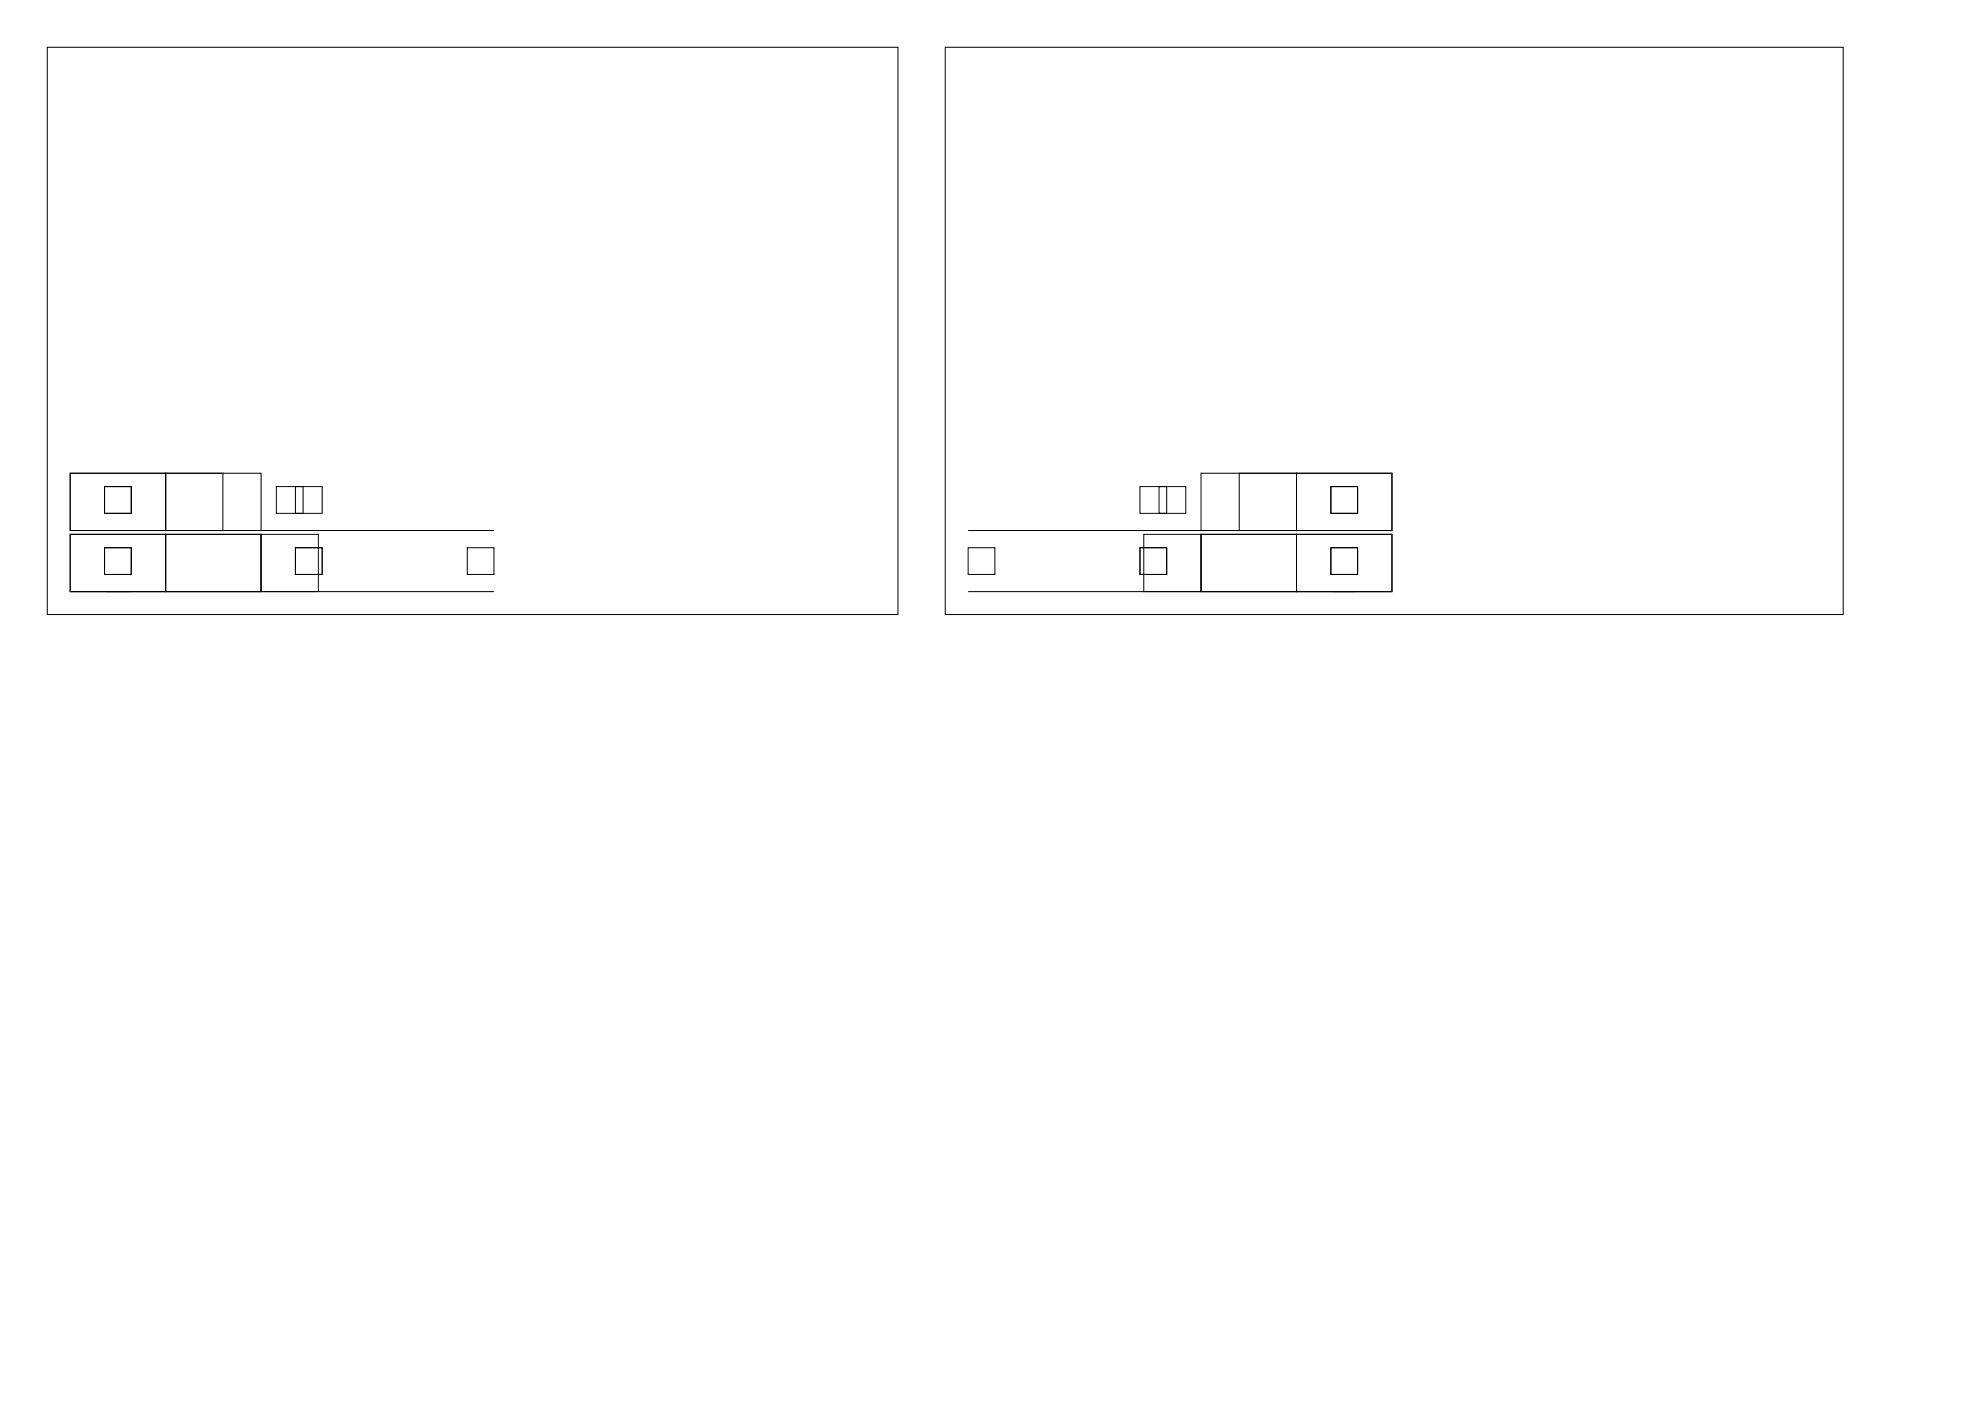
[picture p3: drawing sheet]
<svg xmlns="http://www.w3.org/2000/svg" width="420mm" height="297mm" viewBox="0 0 420 297" stroke-linecap="round" stroke-linejoin="round" font-family="sans-serif">
<g fill="none" stroke="#000" stroke-width=".21">
<path d="M10 10h180v120h-180zM200 10h190v120h-190zM14.8 100.1h20.2v12.1h-20.2zM14.8 113h20.2v12.2h-20.2zM14.8 112.2h89.7M22.1 102.9h5.7v5.7h-5.7zM22.1 115.9h5.7v5.6h-5.7zM35 100.1h12.2v12.1h-12.2zM35 100.1h20.2v12.1h-20.2zM35 113h20.2v12.2h-20.2zM55.2 113h12.2v12.2h-12.2zM58.5 102.9h5.6v5.7h-5.6z"/>
<path d="M62.5 102.9h5.7v5.7h-5.7zM62.5 115.9h5.7v5.6h-5.7zM98.9 115.9h5.6v5.6h-5.6zM204.8 115.9h5.7v5.6h-5.7zM204.8 112.2h89.7M241.2 102.9h5.7v5.7h-5.7zM241.2 115.9h5.7v5.6h-5.7zM242 113h12.1v12.2h-12.1zM245.2 102.9h5.7v5.7h-5.7zM254.1 100.1h20.2v12.1h-20.2zM254.1 113h20.2v12.2h-20.2zM262.2 100.1h12.1v12.1h-12.1z"/>
<path d="M274.3 100.1h20.2v12.1h-20.2zM274.3 113h20.2v12.2h-20.2zM281.6 102.9h5.6v5.7h-5.6zM281.6 115.9h5.6v5.6h-5.6zM14.8 125.2h89.7M204.8 125.2h89.7"/>
</g>
</svg>
